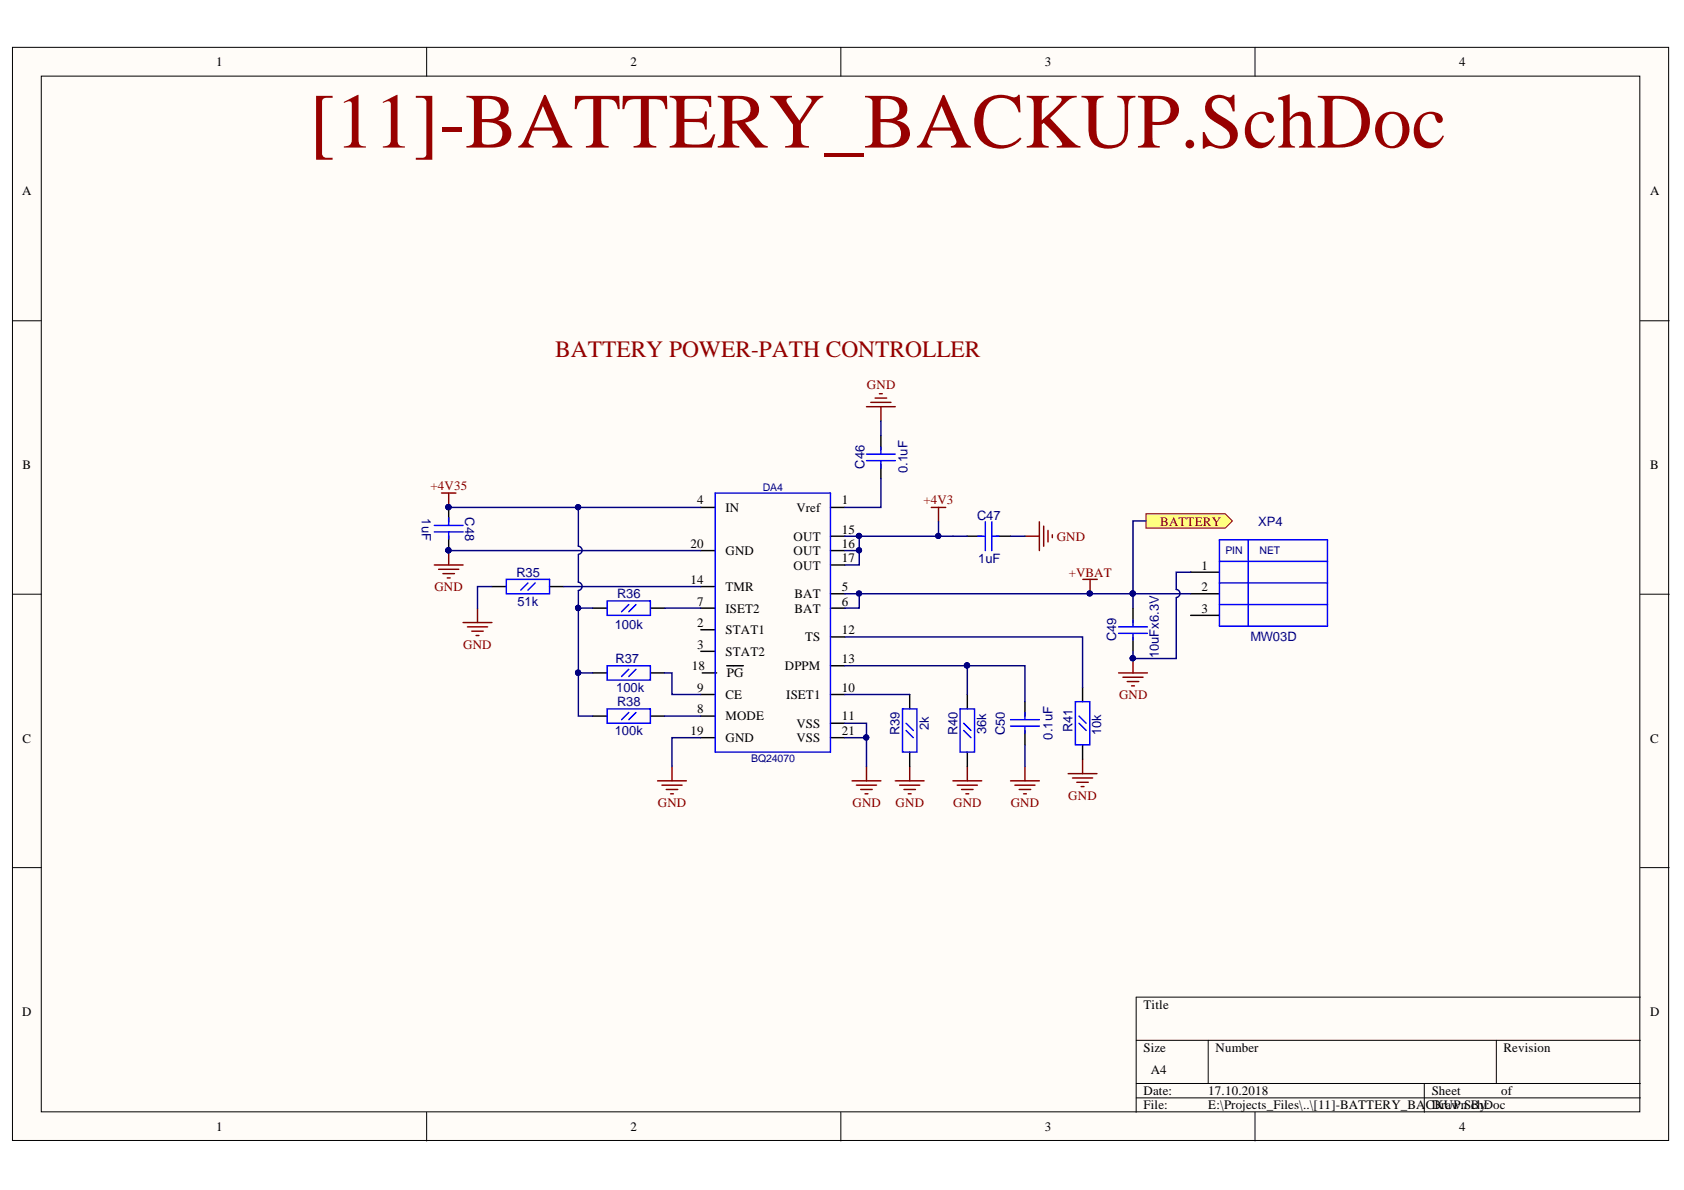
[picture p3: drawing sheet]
<svg xmlns="http://www.w3.org/2000/svg" width="297mm" height="210mm" viewBox="0 0 297 210" stroke-linecap="round" stroke-linejoin="round" font-family="sans-serif">
<defs><g id="words">
<text font-size="13.8" fill="#980000" x="54.5" y="26">[11]-BATTERY_BACKUP.SchDoc</text>
<text font-size="4.1" fill="#980000" x="97.9" y="63">BATTERY POWER-PATH CONTROLLER</text>
<g font-size="2.3">
<text x="38.1" y="11.7">1</text>
<text x="111.2" y="11.7">2</text>
<text x="184.3" y="11.7">3</text>
<text x="257.4" y="11.7">4</text>
<text x="3.9" y="34.5">A</text>
<text x="291.1" y="34.5">A</text>
<text x="4" y="82.7">B</text>
<text x="291.1" y="82.7">B</text>
<text x="123" y="89">4</text>
<text x="148.5" y="89">1</text>
<text x="128" y="90.2">IN</text>
<text x="140" y="95.4">OUT</text>
<text x="140.5" y="90.2">Vref</text>
<text x="148.5" y="94.1">15</text>
<text x="121.8" y="96.7">20</text>
<text x="128" y="97.9">GND</text>
<text x="140" y="97.9">OUT</text>
<text x="140" y="100.5">OUT</text>
<text x="148.5" y="96.7">16</text>
<text x="148.5" y="99.2">17</text>
<text x="211.9" y="100.5">1</text>
<text x="121.8" y="103">14</text>
<text x="123" y="106.8">7</text>
<text x="128" y="104.3">TMR</text>
<text x="140.1" y="105.5">BAT</text>
<text x="148.5" y="106.8">6</text>
<text x="148.5" y="104.3">5</text>
<text x="211.9" y="104.3">2</text>
<text x="123" y="110.6">2</text>
<text x="128" y="111.9">STAT1</text>
<text x="128" y="108.1">ISET2</text>
<text x="140.1" y="108.1">BAT</text>
<text x="142" y="113.1">TS</text>
<text x="148.5" y="111.9">12</text>
<text x="211.9" y="108.1">3</text>
<text x="122" y="118.2">18</text>
<text x="123" y="114.4">3</text>
<text x="128" y="115.7">STAT2</text>
<text x="128.2" y="119.5">PG</text>
<text x="138.4" y="118.2">DPPM</text>
<text x="148.5" y="116.9">13</text>
<text x="123" y="125.8">8</text>
<text x="123" y="122">9</text>
<text x="128" y="123.3">CE</text>
<text x="138.7" y="123.3">ISET1</text>
<text x="148.5" y="122">10</text>
<text x="4" y="131">C</text>
<text x="121.8" y="129.6">19</text>
<text x="128" y="127.1">MODE</text>
<text x="128" y="130.9">GND</text>
<text x="140.5" y="130.9">VSS</text>
<text x="140.5" y="128.4">VSS</text>
<text x="148.5" y="129.6">21</text>
<text x="148.5" y="127.1">11</text>
<text x="291.1" y="131">C</text>
<text x="3.9" y="179.2">D</text>
<text x="201.7" y="177.9">Title</text>
<text x="291.1" y="179.2">D</text>
<text x="201.7" y="185.6">Size</text>
<text x="214.4" y="185.6">Number</text>
<text x="265.2" y="185.6">Revision</text>
<text x="203" y="189.4">A4</text>
<text x="201.7" y="193.2">Date:</text>
<text x="201.7" y="195.7">File:</text>
<text x="213.1" y="193.2">17.10.2018</text>
<text x="213.1" y="195.7">E:\Projects_Files\..\[11]-BATTERY_BA</text>
<text x="251.5" y="195.7">CKUP.SchDoc</text>
<text x="252.5" y="193.2">Sheet</text>
<text x="252.5" y="195.7">Drawn By:</text>
<text x="264.8" y="193.2">of</text>
<text x="38.1" y="199.5">1</text>
<text x="111.2" y="199.5">2</text>
<text x="184.3" y="199.5">3</text>
<text x="257.4" y="199.5">4</text>
</g>
<g font-size="2.3" fill="#800000">
<text x="152.9" y="68.7">GND</text>
<text x="75.9" y="86.4">+4V35</text>
<text x="162.9" y="89">+4V3</text>
<text x="186.4" y="95.4">GND</text>
<text x="204.7" y="92.7">BATTERY</text>
<text x="188.5" y="101.7">+VBAT</text>
<text x="76.6" y="104.3">GND</text>
<text x="81.7" y="114.4">GND</text>
<text x="197.4" y="123.3">GND</text>
<text x="116" y="142.3">GND</text>
<text x="150.4" y="142.3">GND</text>
<text x="158" y="142.3">GND</text>
<text x="168.1" y="142.3">GND</text>
<text x="178.3" y="142.3">GND</text>
<text x="188.4" y="141">GND</text>
</g>
<g font-size="2.3" fill="#000080">
<text x="152.5" y="82.6" transform="rotate(-90 152.5 82.6)">C46</text>
<text x="160.1" y="83.5" transform="rotate(-90 160.1 83.5)">0.1uF</text>
<text x="74.4" y="91.4" transform="rotate(90 74.4 91.4)">1uF</text>
<text x="82" y="91.3" transform="rotate(90 82 91.3)">C48</text>
<text x="172.4" y="91.7">C47</text>
<text x="221.9" y="92.9">XP4</text>
<text x="91.1" y="101.7">R35</text>
<text x="172.5" y="99.3">1uF</text>
<text x="91.3" y="106.8">51k</text>
<text x="108.8" y="105.5">R36</text>
<text x="108.4" y="110.9">100k</text>
<text x="196.9" y="113.1" transform="rotate(-90 196.9 113.1)">C49</text>
<text x="220.6" y="113.1">MW03D</text>
<text x="108.6" y="116.9">R37</text>
<text x="204.4" y="116.1" transform="rotate(-90 204.4 116.1)">10uFx6.3V</text>
<text x="108.7" y="122">100k</text>
<text x="108.8" y="124.5">R38</text>
<text x="108.4" y="129.6">100k</text>
<text x="158.7" y="129.6" transform="rotate(-90 158.7 129.6)">R39</text>
<text x="163.8" y="128.8" transform="rotate(-90 163.8 128.8)">2k</text>
<text x="168.9" y="129.6" transform="rotate(-90 168.9 129.6)">R40</text>
<text x="174" y="129.4" transform="rotate(-90 174 129.4)">36k</text>
<text x="177.3" y="129.6" transform="rotate(-90 177.3 129.6)">C50</text>
<text x="185.6" y="130.5" transform="rotate(-90 185.6 130.5)">0.1uF</text>
<text x="189.2" y="129.2" transform="rotate(-90 189.2 129.2)">R41</text>
<text x="194.3" y="129.7" transform="rotate(-90 194.3 129.7)">10k</text>
</g>
<g font-size="1.9" fill="#000080">
<text x="134.6" y="86.6">DA4</text>
<text x="216.2" y="97.8">PIN</text>
<text x="222.2" y="97.8">NET</text>
<text x="132.5" y="134.4">BQ24070</text>
</g>
</g></defs>
<g fill="#fffcf8" stroke="#000" stroke-width=".18">
<path d="M2.2 8.4h292.1v192.8h-292.1z"/>
<path d="M7.3 13.4h281.9v182.7h-281.9z"/>
</g>
<g fill="none" stroke="#000" stroke-width=".18">
<path d="M75.3 8.4v5M148.3 8.4v5M221.4 8.4v5M2.2 56.6h5.1M289.3 56.6h5.1M2.2 104.8h5.1M289.3 104.8h5.1M2.2 153h5.1M289.3 153h5.1M289.3 175.9h-88.9v20.3M75.3 196.2v5.1M148.3 196.2v5.1"/>
<path d="M200.4 183.5h88.9M200.4 191.1h88.9M200.4 193.7h88.9M213.1 183.5v7.6M221.4 196.2v5.1M251.2 191.1v5.1M263.9 183.5v7.6"/>
</g>
<g fill="none" stroke="#800000" stroke-width=".25">
<path d="M152.8 71.7h5.1M153.6 71h3.6M154.4 70.2h2M155.1 69.5h.5M155.4 71.7v2.6M76.6 99.7h5.1M77.9 87h2.5M79.1 87v2.5M79.1 97.1v2.6M164.3 89.5h2.5M165.5 89.5v2.5M180.8 94.6h2.5"/>
<path d="M183.3 92v5.1M184.1 92.8v3.6M184.9 93.6v2M185.6 94.3v.5M77.4 100.4h3.5M78.1 101.2h2.1M78.9 101.9h.5M81.7 109.8h5.1M82.4 110.6h3.6M83.2 111.3h2M84 112.1h.5M84.2 107.3v2.5"/>
<path d="M197.3 118.7h5.1M198.1 119.5h3.5M199.8 116.2v2.5M116 137.7h5.1M116.8 138.5h3.5M117.5 139.3h2M118.5 135.2v2.5M150.3 137.7h5.1M151.1 138.5h3.5M151.8 139.3h2.1M152.8 135.2v2.5M157.9 137.7h5.1"/>
<path d="M158.7 138.5h3.5M159.4 139.3h2.1M160.5 135.2v2.5M168.1 137.7h5.1M168.8 138.5h3.6M169.6 139.3h2M170.6 135.2v2.5M178.2 137.7h5.1M179 138.5h3.6M179.8 139.3h2M180.8 135.2v2.5M188.4 136.5h5.1"/>
<path d="M189.2 137.2h3.5M189.9 138h2.1M190.7 138.7h.5M191 133.9v2.6M198.8 120.2h2.1M199.6 121h.5M118.3 140h.5M152.6 140h.5M160.2 140h.5M170.4 140h.5M180.5 140h.5"/>
</g>
<g fill="#000080" stroke="#000080" stroke-width=".18">
<circle cx="79.1" cy="89.5" r=".46"/>
<circle cx="79.1" cy="97.1" r=".46"/>
<circle cx="199.8" cy="116.1" r=".46"/>
</g>
<g fill="none" stroke="#000" stroke-width=".25">
<path d="M155.4 76.8v2.6M79.1 89.5v2.5M79.1 94.6v2.5M123.6 97.1h2.6M123.6 89.5h2.6M146.5 94.6h2.5M146.5 97.1h2.5M146.5 99.7h2.5M146.5 89.5h2.5M155.4 81.9v2.5M170.6 94.6h2.6M175.7 94.6h2.5"/>
<path d="M86.8 103.5h2.5M96.9 103.5h2.6M104.6 107.3h2.5M104.6 118.7h2.5M114.7 107.3h2.6M114.7 118.7h2.6M123.6 107.3h2.6M123.6 111.1h2.6M123.6 114.9h2.6M123.6 103.5h2.6M123.9 118.7h2.5M128.2 117.4h2.9"/>
<path d="M146.5 117.4h2.5M146.5 112.3h2.5M146.5 107.3h2.5M146.5 104.7h2.5M199.8 107.3v2.5M199.8 112.3v2.6M210 104.7h5.1M210 108.5h5.1M210 100.9h5.1M104.6 126.3h2.5M114.7 126.3h2.6M123.6 130.1h2.6"/>
<path d="M123.6 122.5h2.6M123.6 126.3h2.6M146.5 130.1h2.5M146.5 127.6h2.5M146.5 122.5h2.5M160.5 122.5v2.5M160.5 132.7v2.5M170.6 122.5v2.5M170.6 132.7v2.5M180.8 123.8v2.5M180.8 128.8v2.6M191 121.2v2.6"/>
<path d="M191 131.4v2.5"/>
</g>
<g fill="none" stroke="#00f" stroke-width=".25">
<path d="M155.4 78.9v1.2M76.6 93.8h5.1M76.6 92.7h5.1M79.1 91.4v1.1M79.1 93.8v1.3M126.2 87h20.3v45.7h-20.3zM152.8 80.1h5.1M152.8 81.3h5.1M155.4 81.4v1.2M172.5 94.6h1.2M173.8 92v5.1M174.9 92v5.1"/>
<path d="M175 94.6h1.2M215.1 95.2h19.1v15.2h-19.1zM215.1 99h19.1M220.2 95.2v15.2M89.3 102.2h7.6v2.5h-7.6zM93.1 102.8l-1.2 1.3M94.4 102.8l-1.3 1.3M107.1 106h7.6v2.5h-7.6zM107.1 117.4h7.6v2.6h-7.6zM110.9 106.6l-1.3 1.3M110.9 118.1l-1.3 1.2M112.2 106.6l-1.3 1.3"/>
<path d="M112.2 118.1l-1.3 1.2M197.3 110.6h5.1M197.3 111.7h5.1M199.8 109.3v1.2M199.8 111.8v1.1M215.1 106.6h19.1M215.1 102.8h19.1M107.1 125h7.6v2.6h-7.6zM110.9 125.7l-1.3 1.2M112.2 125.7l-1.3 1.2M159.2 125h2.5v7.7h-2.5zM159.8 127.6l1.3 1.2"/>
<path d="M159.8 128.8l1.3 1.3M169.4 125h2.5v7.7h-2.5zM170 127.6l1.3 1.2M170 128.8l1.3 1.3M178.2 128.1h5.1M178.2 126.9h5.1M180.8 125.6v1.2M180.8 128.1v1.2M189.7 123.8h2.5v7.6h-2.5zM190.3 126.3l1.3 1.3M190.3 127.6l1.3 1.2"/>
</g>
<path d="M202.1 90.6h14l1.3 1.3-1.3 1.3h-14z" fill-rule="evenodd" fill="#ffff80" stroke="#800000" stroke-width=".18"/>
<g fill="none" stroke="#000080" stroke-width=".25">
<path d="M155.4 74.3v2.5M79.1 89.5h44.5M79.1 97.1h44.5M102 89.5v6.9a.71 .71 0 0 1 .7 .7 .71 .71 0 0 1-.7 .7M102 97.9v4.8a.72 .72 0 0 1 .7 .7 .72 .72 0 0 1-.7 .7M149 94.6h16.5M149 97.1h2.6M151.6 94.6v5.1h-2.6M155.4 84.4v5.1h-6.4M165.5 92v2.6h5.1M178.2 94.6h2.6M202.1 91.9h-2.3v12.8"/>
<path d="M86.8 103.5h-2.6v3.8M99.5 103.5h24.1M102 118.7v7.6h2.6M102 104.2v14.5M102 107.3h2.6M102 118.7h2.6M117.3 118.7h1.2v3.8h5.1M117.3 107.3h6.3M149 112.3h42v8.9M149 104.7h50.8M149 117.4h21.6M151.6 104.7v2.6h-2.6"/>
<path d="M170.6 117.4h10.2v6.4M170.6 117.4v5.1M199.8 104.7h10.2M199.8 104.7v2.6M207.5 105.5v10.7h-7.7v-1.3M210 100.9h-2.5v3.1a.71 .71 0 0 1 .6 .7 .71 .71 0 0 1-.6 .7M117.3 126.3h6.3M123.6 130.1h-5.1v5.1M149 127.6h3.8v7.6M149 130.1h3.8M149 122.5h11.5M180.8 131.4v3.8"/>
</g>
<g fill="#000080" stroke="#000080" stroke-width=".18">
<circle cx="151.5" cy="97.1" r=".46"/>
<circle cx="152.8" cy="130.1" r=".46"/>
<circle cx="151.5" cy="104.7" r=".46"/>
<circle cx="79.1" cy="97.1" r=".46"/>
<circle cx="170.6" cy="117.4" r=".46"/>
<circle cx="102" cy="107.2" r=".46"/>
<circle cx="102" cy="118.7" r=".46"/>
<circle cx="199.8" cy="104.7" r=".46"/>
<circle cx="199.8" cy="116.1" r=".46"/>
<circle cx="165.5" cy="94.5" r=".46"/>
<circle cx="79.1" cy="89.5" r=".46"/>
<circle cx="102" cy="89.5" r=".46"/>
<circle cx="192.2" cy="104.7" r=".46"/>
<circle cx="151.5" cy="94.5" r=".46"/>
</g>
<path d="M191 102.2h2.5M192.3 102.2v2.5" fill="none" stroke="#800000" stroke-width=".25"/>
<use href="#words"/>
</svg>
